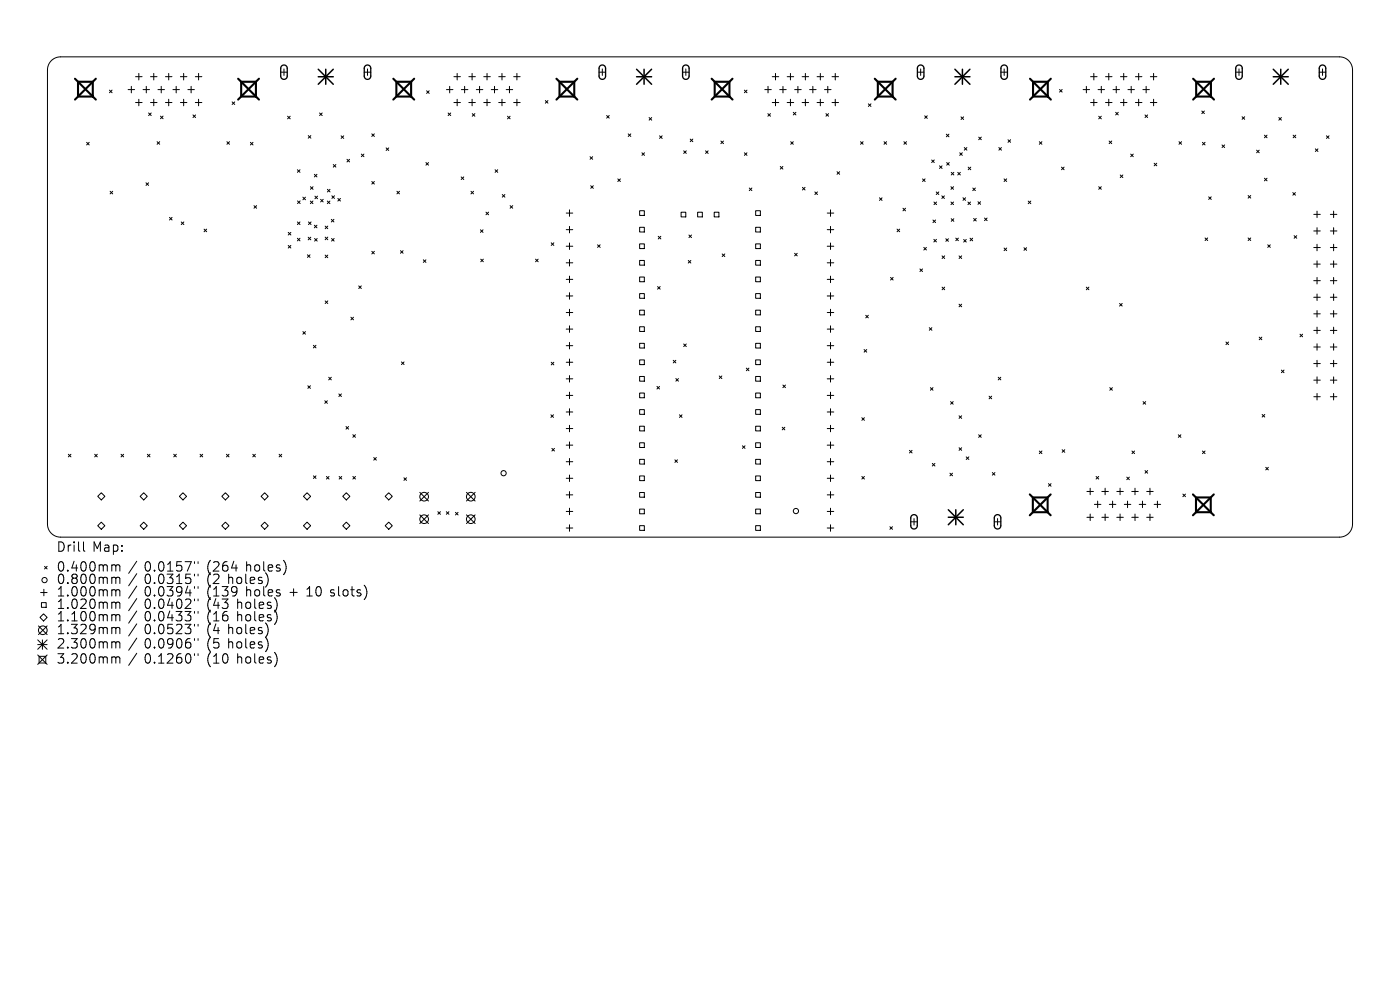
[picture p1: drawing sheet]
<svg xmlns="http://www.w3.org/2000/svg" width="297mm" height="210mm" viewBox="0 0 297 210" stroke-linecap="round" stroke-linejoin="round" font-family="sans-serif">
<defs><g id="words">
<g font-size="2.8">
<text x="12" y="117.5">Drill</text>
<text x="19.6" y="117.5">Map:</text>
<text x="12" y="121.7">0.400mm</text>
<text x="12" y="124.3">0.800mm</text>
<text x="30.6" y="121.7">0.0157&quot;</text>
<text x="30.6" y="124.3">0.0315&quot;</text>
<text x="43.9" y="121.7">(264</text>
<text x="43.9" y="124.3">(2</text>
<text x="48.4" y="124.3">holes)</text>
<text x="52.2" y="121.7">holes)</text>
<text x="12" y="126.9">1.000mm</text>
<text x="12" y="129.6">1.020mm</text>
<text x="30.6" y="126.9">0.0394&quot;</text>
<text x="30.6" y="129.6">0.0402&quot;</text>
<text x="43.9" y="126.9">(139</text>
<text x="43.9" y="129.6">(43</text>
<text x="50.3" y="129.6">holes)</text>
<text x="52.2" y="126.9">holes</text>
<text x="61.5" y="126.9">+</text>
<text x="65.3" y="126.9">10</text>
<text x="70.4" y="126.9">slots)</text>
<text x="12" y="132.2">1.100mm</text>
<text x="12" y="134.9">1.329mm</text>
<text x="12" y="138">2.300mm</text>
<text x="30.6" y="132.2">0.0433&quot;</text>
<text x="30.6" y="134.9">0.0523&quot;</text>
<text x="30.6" y="138">0.0906&quot;</text>
<text x="43.9" y="132.2">(16</text>
<text x="43.9" y="134.9">(4</text>
<text x="43.9" y="138">(5</text>
<text x="48.4" y="134.9">holes)</text>
<text x="48.4" y="138">holes)</text>
<text x="50.3" y="132.2">holes)</text>
<text x="12" y="141.2">3.200mm</text>
<text x="30.6" y="141.2">0.1260&quot;</text>
<text x="43.9" y="141.2">(10</text>
<text x="50.3" y="141.2">holes)</text>
</g>
</g></defs>
<g fill="none" stroke="#000" stroke-width=".21">
<path d="M10.7 13l1-.7 1.1-.2h271.4a2.77 2.77 0 0 1 2.7 2.7v96.4a2.77 2.77 0 0 1-2.7 2.7h-271.4a2.77 2.77 0 0 1-2.7-2.7v-96.4l.1-.8zM23.2 19.1l.6 .6M23.8 19.1l-.6 .6M27.2 19h1.4M27.9 18.3v1.4M28.8 16.3h1.3M29.4 15.6v1.4M30.3 19h1.4M31 18.3v1.4M31.9 16.3h1.4M32.6 15.6v1.4M33.5 19h1.4"/>
<path d="M34.2 18.3v1.4M35.1 16.3h1.4M35.8 15.6v1.4M36.7 19h1.4M37.4 18.3v1.4M38.3 16.3h1.4M39 15.6v1.4M39.9 19h1.3M40.5 18.3v1.4M41.4 16.3h1.4M42.1 15.6v1.4M59.6 15.3h1.3"/>
<path d="M60.2 14.6v1.4M77.3 15.3h1.4M78 14.6v1.4M90.5 19.3l.6 .5M91.1 19.3l-.6 .5M94.7 19h1.4M95.4 18.3v1.4M96.3 16.3h1.4M97 15.6v1.4M97.9 19h1.4M98.6 18.3v1.4M99.5 16.3h1.3"/>
<path d="M100.2 15.6v1.4M101 19h1.4M101.7 18.3v1.4M102.6 16.3h1.4M103.3 15.6v1.4M104.2 19h1.4M104.9 18.3v1.4M105.8 16.3h1.4M106.5 15.6v1.4M107.4 19h1.4M108.1 18.3v1.4M109 16.3h1.4"/>
<path d="M109.7 15.6v1.4M127.1 15.3h1.4M127.8 14.6v1.4M144.8 15.3h1.4M145.5 14.6v1.4M157.9 19.1l.6 .6M158.5 19.1l-.6 .6M162.2 19h1.4M162.9 18.3v1.4M163.8 16.3h1.4M164.5 15.6v1.4M165.4 19h1.4"/>
<path d="M166.1 18.3v1.4M167 16.3h1.4M167.7 15.6v1.4M168.6 19h1.4M169.3 18.3v1.4M170.2 16.3h1.3M170.9 15.6v1.4M171.7 19h1.4M172.4 18.3v1.4M173.3 16.3h1.4M174 15.6v1.4M174.9 19h1.4"/>
<path d="M175.6 18.3v1.4M176.5 16.3h1.4M177.2 15.6v1.4M194.6 15.3h1.4M195.3 14.6v1.4M212.3 15.3h1.4M213 14.6v1.4M224.8 19l.5 .5M225.3 19l-.5 .5M229.8 19h1.4M230.5 18.3v1.4M231.4 16.3h1.3"/>
<path d="M232.1 15.6v1.4M232.9 19h1.4M233.6 18.3v1.4M234.5 16.3h1.4M235.2 15.6v1.4M236.1 19h1.4M236.8 18.3v1.4M237.7 16.3h1.4M238.4 15.6v1.4M239.3 19h1.4M240 18.3v1.4M240.9 16.3h1.4"/>
<path d="M241.6 15.6v1.4M242.5 19h1.3M243.1 18.3v1.4M244 16.3h1.4M244.7 15.6v1.4M262.2 15.3h1.3M262.8 14.6v1.4M279.9 15.3h1.4M280.6 14.6v1.4M18.4 30.2l.5 .5M18.9 30.2l-.5 .5M28.8 21.7h1.3"/>
<path d="M29.4 21.1v1.3M31 38.8l.5 .5M31.5 38.8l-.5 .5M31.5 24l.6 .5M31.9 21.7h1.4M32.1 24l-.6 .5M32.6 21.1v1.3M33.3 30.1l.6 .5M33.9 30.1l-.6 .5M34 24.6l.6 .6M34.6 24.6l-.6 .6M35.1 21.7h1.4"/>
<path d="M35.8 21.1v1.3M38.3 21.7h1.4M39 21.1v1.3M40.9 24.4l.6 .5M41.4 21.7h1.4M41.5 24.4l-.6 .5M42.1 21.1v1.3M48.1 30.1l.6 .5M48.7 30.1l-.6 .5M49.2 21.6l.6 .6M49.8 21.6l-.6 .6M53.1 30.2l.6 .5"/>
<path d="M53.7 30.2l-.6 .5M61 24.7l.6 .5M61.6 24.7l-.6 .5M63.1 36l.5 .6M63.6 36l-.5 .6M65.4 28.8l.5 .5M65.9 39.6l.5 .6M65.9 28.8l-.5 .5M66.4 39.6l-.5 .6M66.7 37l.5 .5M67.2 37l-.5 .5M67.8 24l.5 .5"/>
<path d="M68.3 24l-.5 .5M70.7 34.9l.6 .6M71.3 34.9l-.6 .6M72.4 28.8l.5 .6M72.9 28.8l-.5 .6M73.6 33.8l.6 .5M74.2 33.8l-.6 .5M76.7 32.7l.5 .5M77.2 32.7l-.5 .5M78.9 28.4l.5 .5M78.9 38.5l.5 .6M79.4 38.5l-.5 .6"/>
<path d="M79.4 28.4l-.5 .5M81.9 31.4l.6 .5M82.5 31.4l-.6 .5M90.4 34.5l.5 .5M90.9 34.5l-.5 .5M95.1 24l.5 .5M95.6 24l-.5 .5M96.3 21.7h1.4M97 21.1v1.3M97.8 37.5l.6 .6M98.4 37.5l-.6 .6M99.5 21.7h1.3"/>
<path d="M100.2 21.1v1.3M100.2 24.1l.5 .6M100.7 24.1l-.5 .6M102.6 21.7h1.4M103.3 21.1v1.3M105 36l.6 .6M105.6 36l-.6 .6M105.8 21.7h1.4M106.5 21.1v1.3M107.7 24.7l.5 .5M108.2 24.7l-.5 .5M109 21.7h1.4"/>
<path d="M109.7 21.1v1.3M115.7 21.3l.5 .6M116.2 21.3l-.5 .6M125.2 33.2l.5 .6M125.3 39.4l.6 .6M125.7 33.2l-.5 .6M125.9 39.4l-.6 .6M128.7 24.5l.5 .6M129.2 24.5l-.5 .6M131.1 37.9l.5 .6M131.6 37.9l-.5 .6M133.3 28.4l.5 .5"/>
<path d="M133.8 28.4l-.5 .5M136.2 32.4l.5 .6M136.7 32.4l-.5 .6M137.7 24.9l.6 .6M138.3 24.9l-.6 .6M139.9 28.8l.6 .6M140.5 28.8l-.6 .6M145 32l.6 .5M145.6 32l-.6 .5M146.4 29.5l.6 .6M147 29.5l-.6 .6M149.7 32l.5 .5"/>
<path d="M150.2 32l-.5 .5M152.9 29.9l.6 .6M153.5 29.9l-.6 .6M157.9 32.4l.6 .6M158.5 32.4l-.6 .6M159 39.9l.5 .5M159.5 39.9l-.5 .5M162.9 24.1l.6 .6M163.5 24.1l-.6 .6M163.8 21.7h1.4M164.5 21.1v1.3M165.5 35.3l.6 .6"/>
<path d="M166.1 35.3l-.6 .6M167 21.7h1.4M167.7 21.1v1.3M167.7 30.1l.6 .5M168.3 23.8l.5 .6M168.3 30.1l-.6 .5M168.8 23.8l-.5 .6M170.2 21.7h1.3M170.2 39.7l.6 .6M170.8 39.7l-.6 .6M170.9 21.1v1.3M173.3 21.7h1.4"/>
<path d="M174 21.1v1.3M175.2 24.1l.6 .6M175.8 24.1l-.6 .6M176.5 21.7h1.4M177.2 21.1v1.3M177.6 36.4l.5 .6M178.1 36.4l-.5 .6M182.6 30.1l.5 .5M183.1 30.1l-.5 .5M184.2 22l.6 .6M184.8 22l-.6 .6M187.5 30.1l.6 .5"/>
<path d="M188.1 30.1l-.6 .5M191.8 30.1l.5 .5M192.3 30.1l-.5 .5M195.7 37.9l.6 .6M196.2 24.6l.5 .5M196.3 37.9l-.6 .6M196.7 24.6l-.5 .5M197.6 33.9l.6 .6M198.2 33.9l-.6 .6M199.3 35.2l.6 .5M199.9 35.2l-.6 .5M200.8 28.5l.5 .5"/>
<path d="M200.8 34.5l.6 .5M201.3 28.5l-.5 .5M201.4 34.5l-.6 .5M201.7 39.6l.6 .6M201.8 36.6l.6 .5M202.3 39.6l-.6 .6M202.4 36.6l-.6 .5M203.2 36.6l.5 .5M203.6 32.4l.6 .6M203.7 36.6l-.5 .5M203.9 24.8l.5 .5M204.2 32.4l-.6 .6"/>
<path d="M204.4 24.8l-.5 .5M204.6 31.3l.5 .6M205.1 31.3l-.5 .6M205.4 35.5l.6 .5M206 35.5l-.6 .5M206.4 39.9l.5 .5M206.9 39.9l-.5 .5M207.6 29.1l.6 .5M208.2 29.1l-.6 .5M211.9 31.3l.6 .6M212.5 31.3l-.6 .6M213 37.9l.6 .6"/>
<path d="M213.6 37.9l-.6 .6M213.8 29.6l.6 .6M214.4 29.6l-.6 .6M220.5 30.1l.5 .5M221 30.1l-.5 .5M225.2 35.5l.5 .5M225.7 35.5l-.5 .5M231.4 21.7h1.3M232.1 21.1v1.3M233.1 24.7l.5 .5M233.1 39.6l.5 .6M233.6 24.7l-.5 .5"/>
<path d="M233.6 39.6l-.5 .6M234.5 21.7h1.4M235.2 21.1v1.3M235.3 29.9l.6 .6M235.9 29.9l-.6 .6M236.7 23.8l.5 .6M237.2 23.8l-.5 .6M237.7 37.1l.5 .6M237.7 21.7h1.4M238.2 37.1l-.5 .6M238.4 21.1v1.3M239.9 32.7l.5 .5"/>
<path d="M240.4 32.7l-.5 .5M240.9 21.7h1.4M241.6 21.1v1.3M242.9 24.4l.6 .5M243.5 24.4l-.6 .5M244 21.7h1.4M244.7 21.1v1.3M244.8 34.6l.6 .6M245.4 34.6l-.6 .6M250.1 30.1l.6 .5M250.7 30.1l-.6 .5M255 23.5l.5 .6"/>
<path d="M255.1 30.2l.5 .5M255.5 23.5l-.5 .6M255.6 30.2l-.5 .5M259.2 30.7l.6 .6M259.8 30.7l-.6 .6M263.5 24.8l.6 .5M264.1 24.8l-.6 .5M266.6 31.9l.5 .5M267.1 31.9l-.5 .5M268.2 28.7l.6 .5M268.2 37.8l.6 .6M268.8 28.7l-.6 .5"/>
<path d="M268.8 37.8l-.6 .6M271.3 24.9l.5 .6M271.8 24.9l-.5 .6M274.3 28.7l.6 .5M274.9 28.7l-.6 .5M279 31.6l.6 .5M279.6 31.6l-.6 .5M281.4 28.8l.6 .6M282 28.8l-.6 .6M23.4 40.6l.5 .5M23.9 40.6l-.5 .5M36 46.1l.5 .6"/>
<path d="M36.5 46.1l-.5 .6M38.4 47.1l.6 .5M39 47.1l-.6 .5M43.3 48.6l.5 .6M43.8 48.6l-.5 .6M53.9 43.6l.5 .6M54.4 43.6l-.5 .6M61.2 49.3l.5 .6M61.2 52.1l.5 .5M61.7 49.3l-.5 .6M61.7 52.1l-.5 .5M63.1 47.1l.5 .5"/>
<path d="M63.1 50.5l.5 .6M63.1 42.6l.6 .6M63.6 47.1l-.5 .5M63.6 50.5l-.5 .6M63.7 42.6l-.6 .6M64.2 41.8l.6 .6M64.8 41.8l-.6 .6M65.2 54.1l.6 .5M65.4 50.3l.5 .6M65.4 47.1l.6 .5M65.8 54.1l-.6 .5M65.8 42.6l.6 .6"/>
<path d="M65.9 50.3l-.5 .6M66 47.1l-.6 .5M66.4 42.6l-.6 .6M66.7 47.8l.5 .5M66.7 50.6l.6 .5M66.8 41.6l.6 .6M67.2 47.8l-.5 .5M67.3 50.6l-.6 .5M67.4 41.6l-.6 .6M68 42.3l.6 .5M68.6 42.3l-.6 .5M69 48l.5 .5"/>
<path d="M69 50.3l.5 .6M69 54.1l.5 .6M69.4 42.6l.6 .6M69.5 40.2l.5 .5M69.5 50.3l-.5 .6M69.5 48l-.5 .5M69.5 54.1l-.5 .6M70 42.6l-.6 .6M70 40.2l-.5 .5M70.3 46.5l.5 .6M70.3 50.6l.6 .5M70.4 41.5l.6 .6"/>
<path d="M70.8 46.5l-.5 .6M70.9 50.6l-.6 .5M71 41.5l-.6 .6M71.7 42.1l.5 .6M72.2 42.1l-.5 .6M78.9 53.3l.5 .6M79.4 53.3l-.5 .6M84.2 40.6l.6 .5M84.8 40.6l-.6 .5M85 53.2l.5 .5M85.5 53.2l-.5 .5M89.8 55.1l.6 .6"/>
<path d="M90.4 55.1l-.6 .6M99.9 40.6l.6 .5M100.5 40.6l-.6 .5M101.9 48.7l.6 .6M102 55l.5 .5M102.5 48.7l-.6 .6M102.5 55l-.5 .5M103.1 45l.5 .6M103.6 45l-.5 .6M106.6 41.3l.5 .5M107.1 41.3l-.5 .5M108.2 43.6l.6 .6"/>
<path d="M108.8 43.6l-.6 .6M113.6 55l.6 .5M114.2 55l-.6 .5M116.9 51.5l.6 .6M117.5 51.5l-.6 .6M120.1 45.2h1.4M120.1 48.7h1.4M120.1 52.2h1.4M120.1 55.7h1.4M120.1 59.3h1.4M120.8 44.5v1.4M120.8 48v1.4"/>
<path d="M120.8 51.5v1.4M120.8 55.1v1.3M120.8 58.6v1.4M126.8 51.9l.5 .6M127.3 51.9l-.5 .6M135.7 44.7h1v1h-1zM135.7 48.2h1v1h-1zM135.7 51.7h1v1h-1zM135.7 55.2h1v1h-1zM135.7 58.8h1v1h-1zM139.6 50.1l.6 .6M140.2 50.1l-.6 .6"/>
<path d="M144.5 45h1v1h-1zM146 55.3l.6 .5M146.1 49.9l.6 .5M146.6 55.3l-.6 .5M146.7 49.9l-.6 .5M148 45h1v1h-1zM151.5 45h1v1h-1zM153.2 53.9l.6 .5M153.8 53.9l-.6 .5M160.3 44.7h1v1h-1zM160.3 48.2h1v1h-1zM160.3 51.7h1v1h-1z"/>
<path d="M160.3 55.2h1v1h-1zM160.3 58.8h1v1h-1zM168.6 53.7l.5 .6M169.1 53.7l-.5 .6M172.9 40.7l.5 .6M173.4 40.7l-.5 .6M175.5 45.2h1.4M175.5 48.7h1.4M175.5 52.2h1.4M175.5 55.7h1.4M175.5 59.3h1.4M176.2 44.5v1.4"/>
<path d="M176.2 48v1.4M176.2 51.5v1.4M176.2 55.1v1.3M176.2 58.6v1.4M186.6 42l.5 .5M187.1 42l-.5 .5M188.9 58.8l.6 .6M189.5 58.8l-.6 .6M190.3 48.6l.6 .6M190.9 48.6l-.6 .6M191.6 44.2l.5 .5M192.1 44.2l-.5 .5"/>
<path d="M195.2 57l.5 .6M195.7 57l-.5 .6M196 52.5l.5 .5M196.5 52.5l-.5 .5M197.9 46.7l.6 .5M198.1 50.8l.6 .5M198.1 42.9l.6 .5M198.5 46.7l-.6 .5M198.6 40.7l.6 .6M198.7 50.8l-.6 .5M198.7 42.9l-.6 .5M199.2 40.7l-.6 .6"/>
<path d="M199.8 41.5l.6 .6M199.9 54.3l.5 .5M200.4 41.5l-.6 .6M200.4 54.3l-.5 .5M200.7 50.6l.5 .6M201.2 50.6l-.5 .6M201.7 42.9l.6 .5M201.8 46.4l.6 .5M202.3 42.9l-.6 .5M202.4 46.4l-.6 .5M202.8 50.5l.5 .6M203.3 50.5l-.5 .6"/>
<path d="M203.5 54.3l.5 .5M204 54.3l-.5 .5M204.3 41.9l.5 .6M204.4 50.8l.6 .6M204.8 41.9l-.5 .6M205 50.8l-.6 .6M205.3 42.9l.6 .5M205.8 50.5l.5 .6M205.9 42.9l-.6 .5M206.3 50.5l-.5 .6M206.6 46.3l.5 .6M207.1 46.3l-.5 .6"/>
<path d="M207.5 42.8l.5 .5M208 42.8l-.5 .5M208.9 46.3l.5 .5M209.4 46.3l-.5 .5M213 52.6l.6 .6M213.6 52.6l-.6 .6M217.2 52.6l.6 .5M217.8 52.6l-.6 .5M218.1 42.7l.6 .5M218.7 42.7l-.6 .5M255.6 50.5l.6 .5M256.2 50.5l-.6 .5"/>
<path d="M256.4 41.8l.6 .5M257 41.8l-.6 .5M264.8 41.5l.5 .5M264.8 50.5l.5 .5M265.3 41.5l-.5 .5M265.3 50.5l-.5 .5M268.9 51.9l.6 .6M269.5 51.9l-.6 .6M274.3 40.9l.5 .5M274.5 50l.6 .5M274.8 40.9l-.5 .5M275.1 50l-.6 .5"/>
<path d="M278.7 45.5h1.4M278.7 49h1.4M278.7 52.5h1.4M278.7 56h1.4M278.7 59.5h1.4M279.4 44.8v1.4M279.4 48.3v1.4M279.4 51.8v1.4M279.4 55.3v1.4M279.4 58.8v1.4M282.2 45.5h1.4M282.2 49h1.4"/>
<path d="M282.2 52.5h1.4M282.2 56h1.4M282.2 59.5h1.4M282.9 44.8v1.4M282.9 48.3v1.4M282.9 51.8v1.4M282.9 55.3v1.4M282.9 58.8v1.4M64.2 70.3l.6 .6M64.8 70.3l-.6 .6M66.5 73.2l.5 .6M67 73.2l-.5 .6"/>
<path d="M69 63.8l.5 .6M69.5 63.8l-.5 .6M74.4 67.3l.6 .5M75 67.3l-.6 .5M76.1 60.6l.6 .6M76.7 60.6l-.6 .6M85.2 76.8l.5 .5M85.7 76.8l-.5 .5M116.9 76.8l.6 .6M117.5 76.8l-.6 .6M120.1 62.8h1.4M120.1 66.3h1.4"/>
<path d="M120.1 69.8h1.4M120.1 73.3h1.4M120.1 76.8h1.4M120.8 62.1v1.4M120.8 65.6v1.4M120.8 69.1v1.4M120.8 72.6v1.4M120.8 76.2v1.3M120.8 79.7v1.4M135.7 62.3h1v1h-1zM135.7 65.8h1v1h-1zM135.7 69.3h1v1h-1z"/>
<path d="M135.7 72.8h1v1h-1zM135.7 76.3h1v1h-1zM135.7 79.9h1v1h-1zM139.5 60.8l.6 .5M140.1 60.8l-.6 .5M142.8 76.4l.6 .6M143.4 76.4l-.6 .6M145 73l.6 .5M145.6 73l-.6 .5M152.6 79.8l.5 .5M153.1 79.8l-.5 .5M158.3 78.1l.6 .5"/>
<path d="M158.9 78.1l-.6 .5M160.3 62.3h1v1h-1zM160.3 65.8h1v1h-1zM160.3 69.3h1v1h-1zM160.3 72.8h1v1h-1zM160.3 76.3h1v1h-1zM160.3 79.9h1v1h-1zM175.5 62.8h1.4M175.5 66.3h1.4M175.5 69.8h1.4M175.5 73.3h1.4M175.5 76.8h1.4"/>
<path d="M176.2 62.1v1.4M176.2 65.6v1.4M176.2 69.1v1.4M176.2 72.6v1.4M176.2 76.2v1.3M176.2 79.7v1.4M183.3 74.1l.6 .6M183.7 66.9l.5 .5M183.9 74.1l-.6 .6M184.2 66.9l-.5 .5M197.1 69.5l.6 .6M197.7 69.5l-.6 .6"/>
<path d="M199.9 60.9l.5 .6M200.4 60.9l-.5 .6M203.5 64.5l.5 .6M204 64.5l-.5 .6M230.5 60.9l.5 .6M231 60.9l-.5 .6M237.5 64.4l.6 .5M238.1 64.4l-.6 .5M260.1 72.6l.5 .5M260.6 72.6l-.5 .5M267.1 71.5l.6 .6M267.7 71.5l-.6 .6"/>
<path d="M271.8 78.5l.6 .6M272.4 78.5l-.6 .6M275.8 70.9l.5 .5M276.3 70.9l-.5 .5M278.7 63.1h1.4M278.7 66.6h1.4M278.7 70.1h1.4M278.7 73.6h1.4M278.7 77.1h1.4M279.4 62.4v1.3M279.4 65.9v1.4M279.4 69.4v1.4"/>
<path d="M279.4 72.9v1.4M279.4 76.4v1.4M279.4 79.9v1.4M282.2 63.1h1.4M282.2 66.6h1.4M282.2 70.1h1.4M282.2 73.6h1.4M282.2 77.1h1.4M282.9 62.4v1.3M282.9 65.9v1.4M282.9 69.4v1.4M282.9 72.9v1.4"/>
<path d="M282.9 76.4v1.4M282.9 79.9v1.4M14.5 96.4l.6 .5M15.1 96.4l-.6 .5M20.1 96.4l.5 .5M20.6 96.4l-.5 .5M25.7 96.4l.5 .5M26.2 96.4l-.5 .5M31.3 96.4l.5 .5M31.8 96.4l-.5 .5M36.9 96.4l.5 .5M37.4 96.4l-.5 .5"/>
<path d="M42.4 96.4l.6 .5M43 96.4l-.6 .5M48 96.4l.6 .5M48.6 96.4l-.6 .5M53.6 96.4l.6 .5M54.2 96.4l-.6 .5M59.2 96.4l.6 .5M59.8 96.4l-.6 .5M65.3 81.8l.6 .6M65.9 81.8l-.6 .6M68.9 85l.6 .6M69.5 85l-.6 .6"/>
<path d="M69.7 80l.6 .6M70.3 80l-.6 .6M71.9 83.6l.5 .5M72.4 83.6l-.5 .5M73.4 90.5l.6 .5M74 90.5l-.6 .5M74.9 92.2l.5 .6M75.4 92.2l-.5 .6M79.3 97.1l.5 .5M79.8 97.1l-.5 .5M116.9 88l.5 .5M117.1 95.1l.5 .6"/>
<path d="M117.4 88l-.5 .5M117.6 95.1l-.5 .6M120.1 80.4h1.4M120.1 83.9h1.4M120.1 87.4h1.4M120.1 90.9h1.4M120.1 94.4h1.4M120.1 97.9h1.4M120.8 83.2v1.4M120.8 86.7v1.4M120.8 90.2v1.4M120.8 93.7v1.4"/>
<path d="M120.8 97.3v1.3M135.7 83.4h1v1h-1zM135.7 86.9h1v1h-1zM135.7 90.4h1v1h-1zM135.7 93.9h1v1h-1zM135.7 97.4h1v1h-1zM139.4 82l.5 .5M139.9 82l-.5 .5M143.2 97.5l.5 .6M143.4 80.3l.5 .6M143.7 97.5l-.5 .6M143.9 80.3l-.5 .6"/>
<path d="M144.1 88l.6 .5M144.7 88l-.6 .5M157.5 94.6l.6 .5M158.1 94.6l-.6 .5M160.3 83.4h1v1h-1zM160.3 86.9h1v1h-1zM160.3 90.4h1v1h-1zM160.3 93.9h1v1h-1zM160.3 97.4h1v1h-1zM165.9 90.6l.6 .6M166.1 81.7l.5 .5M166.5 90.6l-.6 .6"/>
<path d="M166.6 81.7l-.5 .5M175.5 80.4h1.4M175.5 83.9h1.4M175.5 87.4h1.4M175.5 90.9h1.4M175.5 94.4h1.4M175.5 97.9h1.4M176.2 83.2v1.4M176.2 86.7v1.4M176.2 90.2v1.4M176.2 93.7v1.4M176.2 97.3v1.3"/>
<path d="M182.8 88.6l.6 .6M183.4 88.6l-.6 .6M192.9 95.5l.6 .6M193.5 95.5l-.6 .6M197.4 82.2l.5 .6M197.8 98.3l.5 .6M197.9 82.2l-.5 .6M198.3 98.3l-.5 .6M201.7 85.2l.5 .5M202.2 85.2l-.5 .5M203.5 88.2l.5 .6M203.5 95l.5 .5"/>
<path d="M204 88.2l-.5 .6M204 95l-.5 .5M205 96.9l.5 .6M205.5 96.9l-.5 .6M207.6 92.2l.6 .6M208.2 92.2l-.6 .6M209.8 84l.6 .6M210.4 84l-.6 .6M211.8 80l.5 .6M212.3 80l-.5 .6M220.5 95.7l.5 .5M221 95.7l-.5 .5"/>
<path d="M225.3 95.4l.6 .5M225.9 95.4l-.6 .5M235.4 82.2l.6 .6M236 82.2l-.6 .6M240.1 95.7l.6 .5M240.7 95.7l-.6 .5M242.5 85.2l.6 .5M242.9 99.8l.6 .6M243.1 85.2l-.6 .5M243.5 99.8l-.6 .6M250 92.2l.5 .6M250.5 92.2l-.5 .6"/>
<path d="M255.1 95.7l.5 .5M255.6 95.7l-.5 .5M267.8 87.9l.5 .6M268.3 87.9l-.5 .6M268.5 99.1l.6 .6M269.1 99.1l-.6 .6M278.7 80.6h1.4M278.7 84.2h1.4M279.4 83.5v1.3M282.2 80.6h1.4M282.2 84.2h1.4M282.9 83.5v1.3"/>
<path d="M17.7 114.9v1.8l.3 .2M20.7 111.5l.8-.7 .8 .7-.8 .8zM21.5 104.5l.8 .8-.8 .8-.8-.8zM24.3 119.8l.3 .3M29 119.1l-1.7 2.5M30.5 104.5l.7 .8-.7 .8-.8-.8zM30.5 110.8l.7 .7-.7 .8-.8-.8zM38.1 111.5l.7-.7 .8 .7-.8 .8zM38.8 104.5l.8 .8-.8 .8-.7-.8zM41.3 119.1v.4M42 119.1v.4M47.1 105.3l.7-.8 .8 .8-.8 .8z"/>
<path d="M47.1 111.5l.7-.7 .8 .7-.8 .8zM55.4 111.5l.7-.7 .8 .7-.8 .8zM56.1 104.5l.8 .8-.8 .8-.7-.8zM60.6 119.7v1.4M64.4 105.3l.7-.8 .8 .8-.8 .8zM64.4 111.5l.7-.7 .8 .7-.8 .8zM66.5 100.9l.5 .6M67 100.9l-.5 .6M69.2 101.1l.6 .5M69.8 101.1l-.6 .5M71.9 101.1l.6 .5M72.5 101.1l-.6 .5"/>
<path d="M72.7 111.5l.8-.7 .7 .7-.7 .8zM73.5 104.5l.7 .8-.7 .8-.8-.8zM74.9 101.1l.5 .5M75.4 101.1l-.5 .5M81.7 111.5l.8-.7 .7 .7-.7 .8zM82.5 104.5l.7 .8-.7 .8-.8-.8zM85.7 101.3l.5 .6M86.2 101.3l-.5 .6M89.1 104.4l1.8 1.9M89.1 109.2l1.8 1.9M90.9 104.4l-1.8 1.9M90.9 109.2l-1.8 1.9"/>
<path d="M92.9 108.5l.5 .6M93.4 108.5l-.5 .6M94.7 108.5l.5 .6M95.2 108.5l-.5 .6M96.6 108.7l.6 .5M97.2 108.7l-.6 .5M99 104.4l1.8 1.9M99 109.2l1.8 1.9M100.8 104.4l-1.8 1.9M100.8 109.2l-1.8 1.9M120.1 101.5h1.4M120.1 105h1.4"/>
<path d="M120.1 108.5h1.4M120.1 112h1.4M120.8 100.8v1.4M120.8 104.3v1.4M120.8 107.8v1.4M120.8 111.3v1.4M135.7 101h1v1h-1zM135.7 104.5h1v1h-1zM135.7 108h1v1h-1zM135.7 111.5h1v1h-1zM160.3 101h1v1h-1zM160.3 104.5h1v1h-1z"/>
<path d="M160.3 108h1v1h-1zM160.3 111.5h1v1h-1zM175.5 101.5h1.4M175.5 105h1.4M175.5 108.5h1.4M175.5 112h1.4M176.2 100.8v1.4M176.2 104.3v1.4M176.2 107.8v1.4M176.2 111.3v1.4M182.8 101.1l.6 .5M183.4 101.1l-.6 .5"/>
<path d="M188.8 111.7l.5 .6M189.3 111.7l-.5 .6M193.2 110.7h1.4M193.9 110v1.4M201.5 100.4l.6 .5M202.1 100.4l-.6 .5M210.5 100.2l.6 .6M210.9 110.7h1.4M211.1 100.2l-.6 .6M211.6 110v1.4M222.4 102.6l.6 .5M223 102.6l-.6 .5"/>
<path d="M230.6 104.3h1.4M230.6 109.7h1.4M231.3 103.6v1.3M231.3 109v1.4M232.2 107h1.4M232.5 101.1l.6 .5M232.9 106.3v1.4M233.1 101.1l-.6 .5M233.8 104.3h1.3M233.8 109.7h1.3M234.4 103.6v1.3M234.4 109v1.4"/>
<path d="M235.3 107h1.4M236 106.3v1.4M236.9 104.3h1.4M236.9 109.7h1.4M237.6 103.6v1.3M237.6 109v1.4M238.5 107h1.4M239 101.2l.6 .6M239.2 106.3v1.4M239.6 101.2l-.6 .6M240.1 104.3h1.4M240.1 109.7h1.4"/>
<path d="M240.8 103.6v1.3M240.8 109v1.4M241.7 107h1.4M242.4 106.3v1.4M243.3 104.3h1.3M243.3 109.7h1.3M244 103.6v1.3M244 109v1.4M244.8 107h1.4M245.5 106.3v1.4M250.9 104.8l.6 .6M251.5 104.8l-.6 .6"/>
<path d="M8 135.7l2 2M8 136.7h2M8 138.9l2 2M8.2 132.8l1.8 1.8M8.3 139.2h1.4v1.4h-1.4zM8.6 125.7h1.4M8.8 127.8h1v1h-1zM9 135.7v2M9.2 130.2l.8 .8-.8 .7-.7-.7zM9.3 125v1.4M9.4 120.1l.6 .6M10 120.1l-.6 .6"/>
<path d="M10 132.8l-1.8 1.8M10 135.7l-2 2M10 138.9l-2 2M24.3 122.5l.3 .2M24.3 125.1l.3 .3M24.3 127.7l.3 .3M24.3 130.4l.3 .3M24.3 133.1l.3 .3M24.3 136.1l.3 .3M24.3 139.3l.3 .3M24.6 120.1v1M24.6 122.7v1.1"/>
<path d="M24.6 125.4v1M24.6 128v1.1M24.6 130.7v1M24.6 133.4v1M24.6 136.4v1.1M24.6 139.6v1.1M24.6 120.1l.3-.3 .4 .1 .1 1.2M24.6 122.7l.3-.2 .4 .1 .1 1.2M24.6 125.4l.3-.3 .4 .1 .1 1.2M24.6 128l.3-.3 .4 .1 .1 1.3M24.6 130.7l.3-.3 .4 .1 .1 1.2M24.6 133.4l.3-.3 .4 .1 .1 1.2"/>
<path d="M24.6 136.4l.3-.3 .4 .1 .1 1.3M24.6 139.6l.3-.3 .4 .1 .1 1.3M29 121.7l-1.7 2.6M29 124.3l-1.7 2.6M29 127l-1.7 2.5M29 129.6l-1.7 2.6M29 132.3l-1.7 2.6M29 135.4l-1.7 2.5M29 138.6l-1.7 2.5M41.3 121.8v.4M41.3 124.4v.4M41.3 127.1v.4"/>
<path d="M41.3 129.7v.4M41.3 132.4v.4M41.3 135.5v.4M41.3 138.7v.4M42 121.8v.4M42 124.4v.4M42 127.1v.4M42 129.7v.4M42 132.4v.4M42 135.5v.4M42 138.7v.4M49.1 120.5h1.3"/>
<path d="M56.8 136v1.4M56.9 122.8l-.1 .9M56.9 133.5l-.1 .8M58.7 127.6v1.4M58.7 130.3v1.3M58.7 139.2v1.4"/>
<circle cx="90" cy="105.4" r=".92"/>
<circle cx="90" cy="110.1" r=".92"/>
<circle cx="99.9" cy="105.4" r=".92"/>
<circle cx="99.9" cy="110.1" r=".92"/>
<circle cx="106.8" cy="100.4" r=".55"/>
<circle cx="168.9" cy="108.4" r=".55"/>
<circle cx="9.1" cy="133.7" r=".92"/>
<circle cx="9.4" cy="123.1" r=".55"/>
</g>
<path d="M59.8 14a.69 .69 0 0 1 .7-.2 .69 .69 0 0 1 .4 .7v1.6a.69 .69 0 0 1-.7 .7 .69 .69 0 0 1-.6-.7v-1.7zM77.5 14a.69 .69 0 0 1 .7-.2 .69 .69 0 0 1 .5 .7v1.6a.69 .69 0 0 1-.7 .7 .69 .69 0 0 1-.7-.7v-1.7zM127.3 14a.69 .69 0 0 1 .7-.2 .69 .69 0 0 1 .5 .7v1.6a.69 .69 0 0 1-.7 .7 .69 .69 0 0 1-.7-.7v-1.7zM145 14a.69 .69 0 0 1 .8-.2 .69 .69 0 0 1 .4 .7v1.6a.69 .69 0 0 1-.7 .7 .69 .69 0 0 1-.7-.7v-1.7zM194.8 14a.69 .69 0 0 1 .8-.2 .69 .69 0 0 1 .4 .7v1.6a.69 .69 0 0 1-.7 .7 .69 .69 0 0 1-.7-.7v-1.7zM212.5 14a.69 .69 0 0 1 .8-.2 .69 .69 0 0 1 .4 .7v1.6a.69 .69 0 0 1-.7 .7 .69 .69 0 0 1-.7-.7v-1.7zM262.4 14a.69 .69 0 0 1 .7-.2 .69 .69 0 0 1 .4 .7v1.6a.69 .69 0 0 1-.7 .7 .69 .69 0 0 1-.6-.7v-1.7zM280.1 14a.69 .69 0 0 1 .7-.2 .69 .69 0 0 1 .5 .7v1.6a.69 .69 0 0 1-.7 .7 .69 .69 0 0 1-.7-.7v-1.7zM193.4 109.4a.69 .69 0 0 1 .8-.2 .69 .69 0 0 1 .4 .7v1.6a.69 .69 0 0 1-.7 .7 .69 .69 0 0 1-.7-.7v-1.7zM211.1 109.4a.69 .69 0 0 1 .8-.2 .69 .69 0 0 1 .4 .7v1.6a.69 .69 0 0 1-.7 .7 .69 .69 0 0 1-.7-.7v-1.7z" fill="none" stroke="#000" stroke-width=".28"/>
<g fill="none" stroke="#000" stroke-width=".32">
<path d="M67.5 14.7l3.2 3.2M67.5 16.3h3.2M69.1 14.7v3.2M70.7 14.7l-3.2 3.2M135 16.3h3.2M135 14.7l3.2 3.2M136.6 14.7v3.2M138.2 14.7l-3.2 3.2M202.6 16.3h3.2M202.6 14.7l3.2 3.2M204.2 14.7v3.2M205.8 14.7l-3.2 3.2"/>
<path d="M270.1 16.3h3.2M270.1 14.7l3.2 3.2M271.7 14.7v3.2M273.3 14.7l-3.2 3.2M201.2 108.1l3.2 3.2M201.2 109.7h3.2M202.8 108.1v3.2M204.4 108.1l-3.2 3.2"/>
</g>
<g fill="none" stroke="#000" stroke-width=".44">
<path d="M15.9 16.7l4.4 4.4M16.6 17.3h3.1v3.2h-3.1zM20.3 16.7l-4.4 4.4M50.5 16.7l4.4 4.4M51.2 17.3h3.1v3.2h-3.1zM54.9 16.7l-4.4 4.4M83.4 16.7l4.5 4.4M84.1 17.3h3.1v3.2h-3.1zM87.9 16.7l-4.5 4.4M118 16.7l4.5 4.4M118.7 17.3h3.1v3.2h-3.1zM122.5 16.7l-4.5 4.4"/>
<path d="M151 16.7l4.4 4.4M151.6 17.3h3.2v3.2h-3.2zM155.4 16.7l-4.4 4.4M185.6 16.7l4.4 4.4M186.2 17.3h3.2v3.2h-3.2zM190 16.7l-4.4 4.4M218.5 16.7l4.4 4.4M219.2 17.3h3.1v3.2h-3.1zM222.9 16.7l-4.4 4.4M253.1 16.7l4.4 4.4M253.8 17.3h3.1v3.2h-3.1zM257.5 16.7l-4.4 4.4"/>
<path d="M218.5 104.9l4.4 4.4M219.1 105.5h3.1v3.2h-3.1zM222.9 104.9l-4.4 4.4M253.1 104.9l4.4 4.4M253.7 105.5h3.2v3.2h-3.2zM257.5 104.9l-4.4 4.4"/>
</g>
<use href="#words"/>
</svg>
